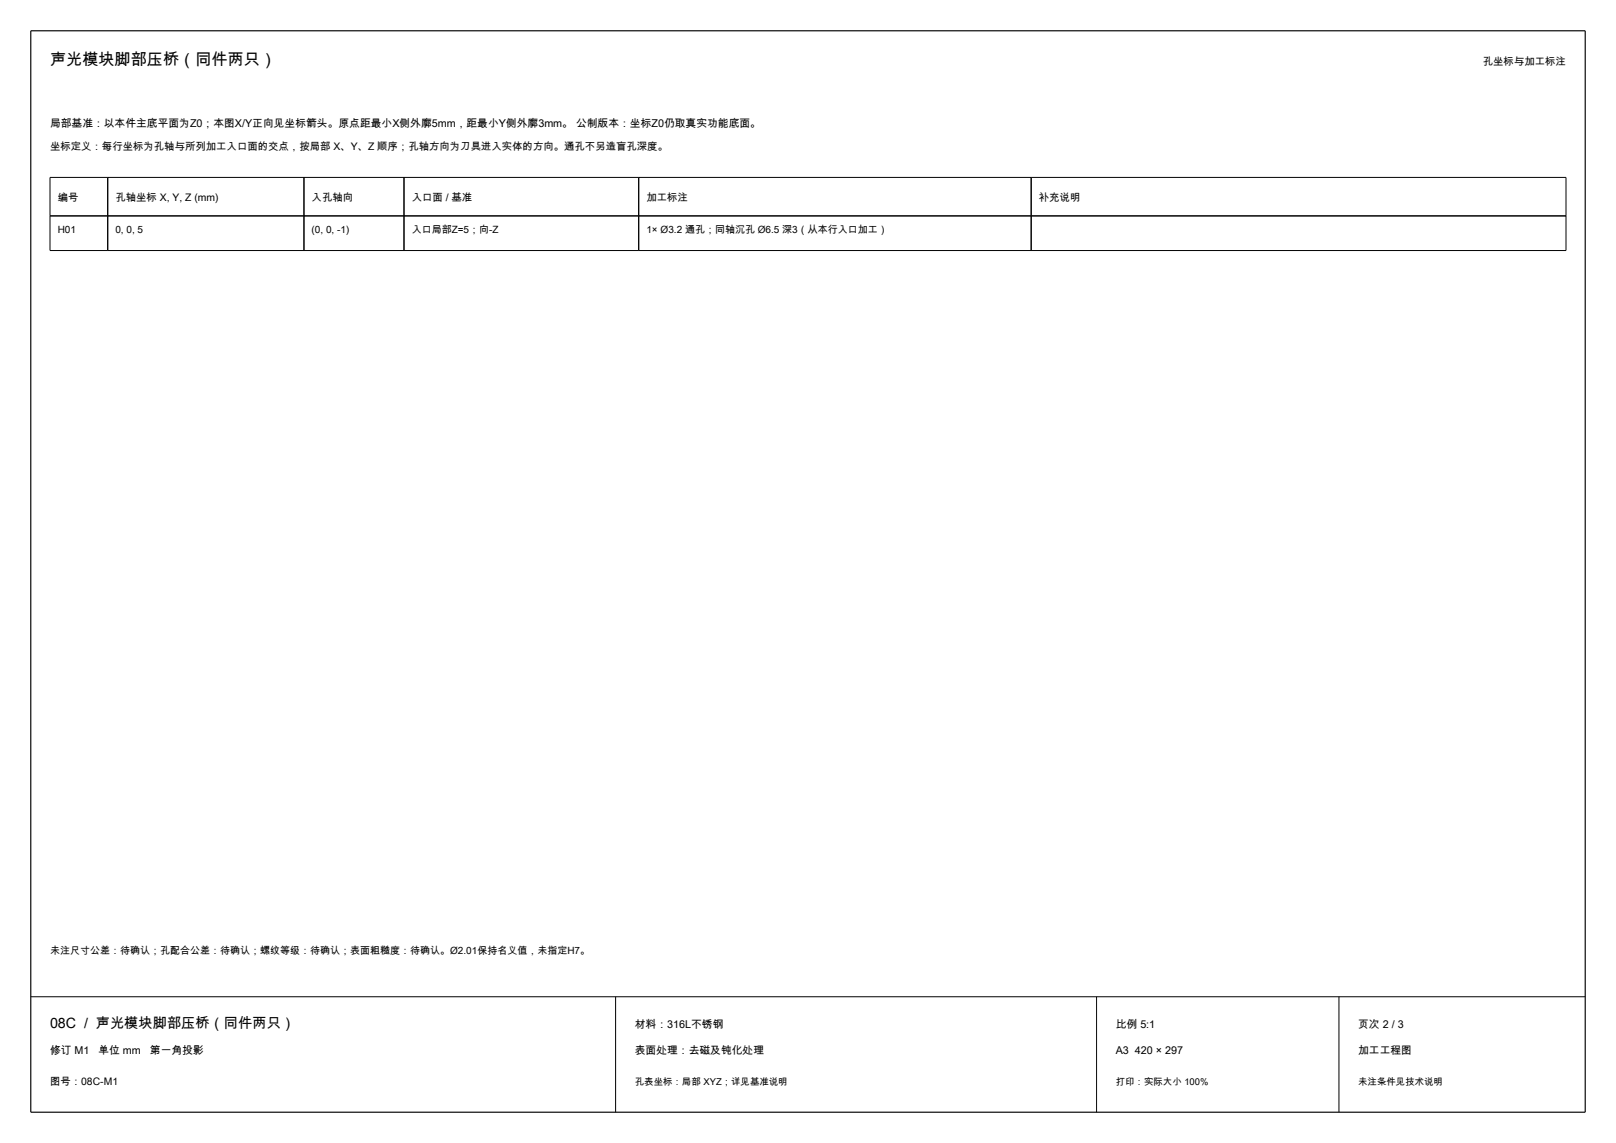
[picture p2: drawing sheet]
<svg xmlns="http://www.w3.org/2000/svg" width="420mm" height="297mm" viewBox="0 0 420 297" stroke-linecap="round" stroke-linejoin="round" font-family="sans-serif">
<defs><g id="words">
<text font-size="4.2" x="13" y="17">声光模块脚部压桥（同件两只）</text>
<text font-size="3.7" x="13" y="267">08C / 声光模块脚部压桥（同件两只）</text>
<g font-size="2.8">
<text x="13" y="33">局部基准：以本件主底平面为Z0；本图X/Y正向见坐标箭头。原点距最小X侧外廓5mm，距最小Y侧外廓3mm。 公制版本：坐标Z0仍取真实功能底面。</text>
<text x="165" y="267">材料：316L不锈钢</text>
<text x="290" y="267">比例 5:1</text>
<text x="353" y="267">页次 2 / 3</text>
<text x="13" y="274">修订 M1</text>
<text x="25.6" y="274">单位 mm</text>
<text x="39" y="274">第一角投影</text>
<text x="165" y="274">表面处理：去磁及钝化处理</text>
<text x="290" y="274">A3 420 × 297</text>
<text x="353" y="274">加工工程图</text>
</g>
<g font-size="2.7">
<text x="385.4" y="17">孔坐标与加工标注</text>
<text x="13" y="39.1">坐标定义：每行坐标为孔轴与所列加工入口面的交点，按局部 X、Y、Z 顺序；孔轴方向为刀具进入实体的方向。通孔不另造盲孔深度。</text>
<text x="15" y="52.1">编号</text>
<text x="30" y="52.1">孔轴坐标 X, Y, Z (mm)</text>
<text x="81" y="52.1">入孔轴向</text>
<text x="107" y="52.1">入口面 / 基准</text>
<text x="168" y="52.1">加工标注</text>
<text x="270" y="52.1">补充说明</text>
<text x="13" y="282">图号：08C-M1</text>
</g>
<g font-size="2.6">
<text x="15" y="60.6">H01</text>
<text x="30" y="60.6">0, 0, 5</text>
<text x="81" y="60.6">(0, 0, -1)</text>
<text x="107" y="60.6">入口局部Z=5；向-Z</text>
<text x="168" y="60.6">1× Ø3.2 通孔；同轴沉孔 Ø6.5 深3（从本行入口加工）</text>
<text x="13" y="248">未注尺寸公差：待确认；孔配合公差：待确认；螺纹等级：待确认；表面粗糙度：待确认。Ø2.01保持名义值，未指定H7。</text>
</g>
<g font-size="2.5">
<text x="165" y="282">孔表坐标：局部 XYZ；详见基准说明</text>
<text x="290" y="282">打印：实际大小 100%</text>
<text x="353" y="282">未注条件见技术说明</text>
</g>
</g></defs>
<path d="M8 8h404v281h-404z" fill="none" stroke="#000" stroke-width=".3"/>
<path d="M13 56.1h394M13 46.1h394v19h-394zM28 46.1v19M79 46.1v19M105 46.1v19M166 46.1v19M268 46.1v19M8 259h404M160 259v30M285 259v30M348 259v30" fill="none" stroke="#000" stroke-width=".26"/>
<use href="#words"/>
</svg>
